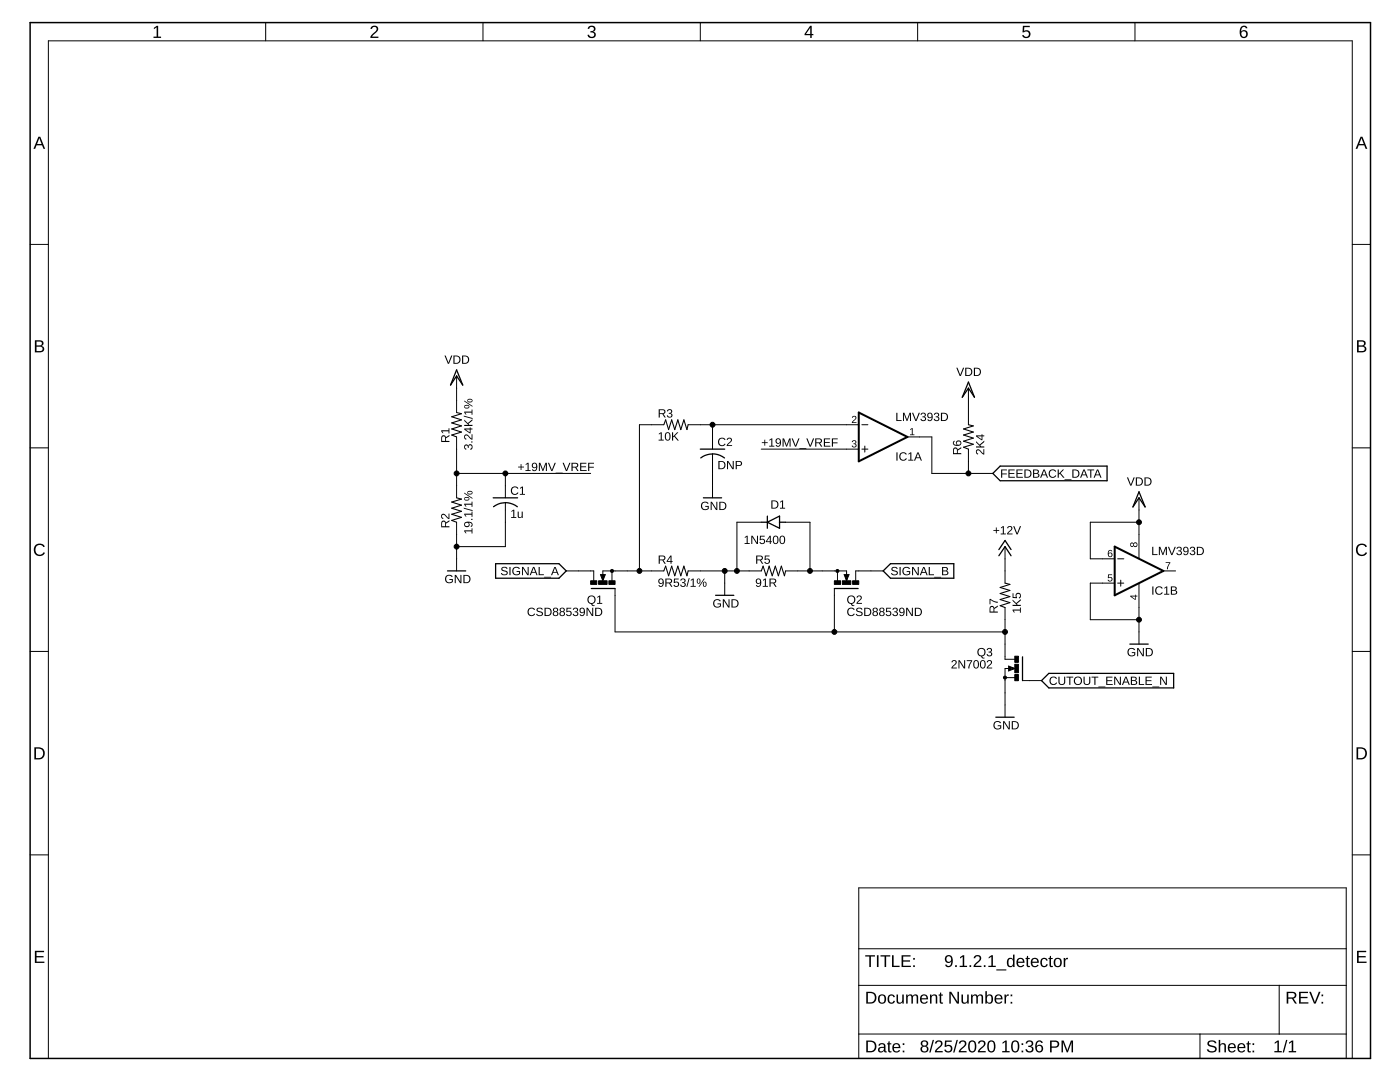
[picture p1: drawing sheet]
<svg xmlns="http://www.w3.org/2000/svg" width="279mm" height="216mm" viewBox="0 0 279 216" stroke-linecap="round" stroke-linejoin="round" font-family="sans-serif">
<g fill="#000">
<path d="M30.7 5.5l.6-.3h.3v2.1h.6v.3h-1.6v-.3h.7v-1.9l-.6 .4zM74.2 5.3a.78 .78 0 0 1 1.2 .1 .78 .78 0 0 1-.4 1.2l-.7 .7h1.2v.3h-1.6a2.07 2.07 0 0 1 1-1.3 .48 .48 0 0 0 .1-.8 .48 .48 0 0 0-.8 .3h-.3zM117.5 5.3a.74 .74 0 0 1 1-.1 .74 .74 0 0 1 .2 .9l-.4 .2a.65 .65 0 0 1 .6 .8 .65 .65 0 0 1-.8 .5l-.7-.3-.2-.3 .4-.1a.49 .49 0 0 0 .6 .5 .49 .49 0 0 0 .2-.8l-.6-.1v-.3a.47 .47 0 0 0 .7-.2 .47 .47 0 0 0-.3-.7 .47 .47 0 0 0-.6 .5l-.3-.1zM204.1 5.2h1.4v.2h-1.1v.8a.83 .83 0 0 1 1.1 .2 .83 .83 0 0 1-.1 1.1 .83 .83 0 0 1-1.1 0l-.3-.5h.3a.54 .54 0 0 0 .8 .2 .54 .54 0 0 0 .1-.8 .54 .54 0 0 0-.8 .1h-.3zM170.2 83.1a.48 .48 0 0 1 .7 .2 .48 .48 0 0 1-.4 .6l-.3 .4h.7v.1h-.9l.5-.7a.29 .29 0 0 0 .2-.5 .29 .29 0 0 0-.5 .2l-.2-.1zM170.1 87.9a.41 .41 0 0 1 .7 0 .41 .41 0 0 1-.2 .7 .38 .38 0 0 1 .3 .4 .38 .38 0 0 1-.4 .3l-.5-.2v-.2h.2a.29 .29 0 0 0 .4 .2 .29 .29 0 0 0 .1-.4l-.4-.1v-.1a.27 .27 0 0 0 .4-.2 .27 .27 0 0 0-.2-.3 .27 .27 0 0 0-.3 .2h-.2zM181.6 85.7l.5-.3v1.3h.4v.1h-.9v-.1h.4v-1.1l-.4 .2zM7.1 108.8a1.21 1.21 0 0 1 1.8 .3l-.3 .1a.87 .87 0 0 0-1.1-.4 .87 .87 0 0 0-.4 1.2 .84 .84 0 0 0 .7 .7 .84 .84 0 0 0 .9-.5l.3 .1a1.24 1.24 0 0 1-1.9 .4 1.24 1.24 0 0 1 0-1.9zM221.1 114.6h.8v.2h-.6v.4a.48 .48 0 0 1 .7 .2 .48 .48 0 0 1-.3 .7 .48 .48 0 0 1-.6-.4l.4 .2a.32 .32 0 0 0 .3-.5 .32 .32 0 0 0-.5 0h-.2zM232.6 112.2h1l-.5 1.4h-.2v-.4l.5-.9h-.8zM270.9 108.8a1.21 1.21 0 0 1 1.9 .3l-.3 .1a.87 .87 0 0 0-1.2-.4 .87 .87 0 0 0-.3 1.2 .84 .84 0 0 0 .7 .7 .84 .84 0 0 0 .9-.5l.2 .1a1.24 1.24 0 0 1-1.8 .4 1.24 1.24 0 0 1-.1-1.9zM7 189.7h1.8v.3h-1.5v.8h1.4v.2h-1.4v.9h1.6v.2h-1.9z"/>
<path d="M270.8 189.7h1.9v.3h-1.5v.8h1.4v.2h-1.4v.9h1.5v.2h-1.9z"/>
<path d="M161.7 5.2h.3v1.6h.3v.2h-.3v.6h-.3v-.6h-1.1v-.2zM161.7 5.5l-.9 1.3h.9z"/>
<path d="M247.8 5.3a.75 .75 0 0 1 1.2 .3l-.3 .1a.51 .51 0 0 0-.7-.3 .51 .51 0 0 0-.3 .6v.3a.79 .79 0 0 1 1.2 0 .79 .79 0 0 1-.1 1.2 .79 .79 0 0 1-1.2-.2 1.84 1.84 0 0 1 .2-2zM247.7 6.8a.52 .52 0 0 0 1 0 .52 .52 0 0 0-1 0z"/>
<path d="M7.7 27.3h.3l1 2.4h-.3l-.3-.7h-1.1l-.3 .7h-.3zM7.8 27.5l-.4 1.2h.9z"/>
<path d="M271.5 27.3h.4l1 2.4h-.4l-.2-.7h-1.1l-.3 .7h-.4zM271.7 27.5l-.4 1.2h.9z"/>
<path d="M7 67.9a1.57 1.57 0 0 1 1.6 .3l.1 .5-.5 .3a.66 .66 0 0 1 .6 .8 .66 .66 0 0 1-.9 .5h-.9zM7.3 68.2v.7h.5a.42 .42 0 0 0 .5-.1 .42 .42 0 0 0 0-.4 1 1 0 0 0-1-.2zM7.3 69.2v.8h1a.42 .42 0 0 0 .1-.6l-.2-.2z"/>
<path d="M88.7 70.9h.2l.6 1.5 .5-1.5h.3l-.7 1.7h-.2zM90.5 70.9h.5a.82 .82 0 0 1 .9 .8 .82 .82 0 0 1-.8 .9h-.6zM90.7 71.1v1.3a.7 .7 0 0 0 1-.6 .7 .7 0 0 0-1-.7zM92.2 70.9h.6a.82 .82 0 0 1 .8 .8 .82 .82 0 0 1-.8 .9h-.6zM92.4 71.1v1.3a.7 .7 0 0 0 1-.6 .7 .7 0 0 0-1-.7z"/>
<path d="M190.8 73.4h.3l.5 1.4 .6-1.4h.2l-.6 1.6h-.3zM192.6 73.4h.6a.82 .82 0 0 1 .8 .8 .82 .82 0 0 1-.8 .8h-.6zM192.9 73.6v1.2a.7 .7 0 0 0 .9-.6 .7 .7 0 0 0-.9-.6zM194.4 73.4h.5a.82 .82 0 0 1 .9 .8 .82 .82 0 0 1-.8 .8h-.6zM194.6 73.6v1.2a.7 .7 0 0 0 1-.6 .7 .7 0 0 0-1-.6z"/>
<path d="M270.8 67.9a1.57 1.57 0 0 1 1.7 .3v.5l-.4 .3a.66 .66 0 0 1 .6 .8 .66 .66 0 0 1-.9 .5h-1zM271.2 68.2v.7h.5a.42 .42 0 0 0 .4-.1 .42 .42 0 0 0 .1-.4 1 1 0 0 0-1-.2zM271.2 69.2v.8h.9a.42 .42 0 0 0 .2-.6l-.2-.2z"/>
<path d="M88.2 87l.5-.1 .3 .3 .7-.4v.2l-.7 .5v.5h.7v.2h-1.7zM88.3 87.2l-.1 .8h.6v-.8zM88 85.9h1.5v-.4h.2v1h-.2v-.4h-1.3l.3 .3h-.2z"/>
<path d="M92.7 88.8l.5-.1 .2 .3a.48 .48 0 0 1 .7-.3 .48 .48 0 0 1 .2 .7l-.4 .4-.1-.3a.33 .33 0 0 0 .3-.4 .33 .33 0 0 0-.5-.1l-.1 .4h-.1a.32 .32 0 0 0-.2-.5 .32 .32 0 0 0-.4 .2 .32 .32 0 0 0 .3 .4l-.1 .2-.4-.3zM94 88.1h.3v.2h-.3zM92.7 86.8a.87 .87 0 0 1 1.2 .6l.2 .1v-.8h.2v1h-.3l-.4-.5a.36 .36 0 0 0-.5-.3 .36 .36 0 0 0-.1 .6l.1 .2-.4-.3zM92.6 85.5h1.2v-.2h.1v.2h.4v.2h-.4v.8h-.1l-1.2-.8zM92.9 85.7l.9 .6v-.6zM92.6 83.7l.8 .7 .9-.8v.3l-.8 .7 .2 .2h.6v.2h-1.7v-.2h.9l-.9-.8zM92.6 82.9l1.7 .5v.2l-1.7-.5zM92.6 82.1h1.5v-.4h.2v1.1h-.2v-.5h-1.3l.3 .4h-.2zM93.4 79.7l.4-.1a.41 .41 0 0 1 .4 .1 .41 .41 0 0 1 .1 .4 .49 .49 0 0 1-.7 .2 .49 .49 0 0 1-.2-.6zM92.6 79.9l1.7 1.1v.2l-1.7-1.1zM92.8 80.9l.4-.1a.41 .41 0 0 1 .4 .1 .41 .41 0 0 1 0 .4 .49 .49 0 0 1-.6 .2 .49 .49 0 0 1-.2-.6zM93.4 79.8a.38 .38 0 0 0 .4 .3 .38 .38 0 0 0 .4-.2l-.4-.2zM92.8 81.1a.38 .38 0 0 0 .4 .3 .38 .38 0 0 0 .3-.3l-.3-.1z"/>
<path d="M102.2 97.3a.82 .82 0 0 1 1.3 .2h-.3a.61 .61 0 0 0-.9 0 .61 .61 0 0 0 .1 .9 .61 .61 0 0 0 .9-.2l.2 .1a.84 .84 0 0 1-1.3 .3 .84 .84 0 0 1 0-1.3zM103.8 97.4l.6-.3v1.5h.4v.1h-1.1v-.1h.5v-1.3l-.4 .3z"/>
<path d="M103.9 92.6h.2v.5h.5v.2h-.5v.5h-.2v-.5h-.5v-.2h.5zM104.9 92.6l.6-.3v1.5h.4v.2h-1v-.2h.4v-1.3l-.4 .3zM106.3 92.5a.6 .6 0 0 1 .7-.1 .6 .6 0 0 1 .2 .7 .6 .6 0 0 1-.2 .8 .6 .6 0 0 1-.8-.2l.2-.1 .1 .2a.46 .46 0 0 0 .4-.1 .46 .46 0 0 0 .1-.5 .53 .53 0 0 1-.8 .1 .53 .53 0 0 1 .1-.8zM106.3 92.9a.37 .37 0 0 0 .7 0 .37 .37 0 0 0-.7 0zM107.5 92.3h.3l.5 1.4 .6-1.4h.2v1.7h-.2l.1-1.5-.6 1.5h-.1l-.6-1.5v1.5h-.2zM109.3 92.3h.3l.5 1.5 .6-1.5h.2l-.6 1.7h-.3zM110.9 94.3h1.4v.2h-1.4zM112.3 92.3h.2l.6 1.5 .5-1.5h.2l-.6 1.7h-.3zM114.1 92.3h.7a.48 .48 0 0 1 .6 .4 .48 .48 0 0 1-.4 .6l.5 .7h-.3l-.4-.7h-.5v.7h-.2zM114.3 92.5v.6h.5a.31 .31 0 0 0 .4-.3 .31 .31 0 0 0-.4-.3zM115.8 92.3h1.2v.2h-1v.6h1v.1h-1v.6h1.1v.2h-1.3zM117.4 92.3h1.1v.2h-.9v.6h.9v.2h-.9v.7h-.2z"/>
<path d="M131.5 86.5l.6-.2v1.4h.4v.2h-1.1v-.2h.5v-1.2l-.4 .2zM132.9 86.3a.62 .62 0 0 1 .7 .1 .62 .62 0 0 1 .2 .7 .62 .62 0 0 1-.5 .8 .62 .62 0 0 1-.6-.8zM133.1 86.4a.93 .93 0 0 0 .2 1.4 .82 .82 0 0 0 0-1.4zM134.1 86.3h.2v.8l.8-.8h.3l-.7 .7 .8 .9h-.3l-.6-.8-.3 .2v.6h-.2z"/>
<path d="M131.5 81.7h.7a.48 .48 0 0 1 .6 .3 .48 .48 0 0 1-.4 .6l.5 .7h-.3l-.4-.7h-.5v.7h-.2zM131.7 81.8v.7h.5a.31 .31 0 0 0 .4-.4 .31 .31 0 0 0-.4-.3zM133.3 81.8a.48 .48 0 0 1 .7-.1 .48 .48 0 0 1 0 .7l-.2 .1a.48 .48 0 0 1 .4 .6 .48 .48 0 0 1-.8 .2l-.3-.4h.2a.33 .33 0 0 0 .4 .3 .33 .33 0 0 0 .2-.6h-.4v-.2a.32 .32 0 0 0 .4-.2 .32 .32 0 0 0-.2-.4 .32 .32 0 0 0-.4 .3h-.2z"/>
<path d="M143.5 87.6a.82 .82 0 0 1 1.3 .1l-.2 .1a.61 .61 0 0 0-.9 0 .61 .61 0 0 0 0 .9 .61 .61 0 0 0 .9-.2l.2 .1a.84 .84 0 0 1-1.3 .2 .84 .84 0 0 1 0-1.2zM145.2 87.5a.52 .52 0 0 1 .8 0 .52 .52 0 0 1-.2 .8l-.5 .5h.8v.2h-1.1l.1-.3 .4-.4a.36 .36 0 0 0 .4-.5 .36 .36 0 0 0-.6-.1l-.3 .1z"/>
<path d="M143.4 92h.5a.82 .82 0 0 1 .9 .8 .82 .82 0 0 1-.8 .8h-.6zM143.6 92.2v1.2a.7 .7 0 0 0 1-.6 .7 .7 0 0 0-1-.6zM145.1 92h.3l.8 1.4v-1.4h.2v1.6h-.2l-.9-1.4v1.4h-.2zM146.8 92h.7a.51 .51 0 0 1 .6 .5 .51 .51 0 0 1-.6 .5h-.5v.6h-.2zM147 92.2v.6h.7a.33 .33 0 0 0 0-.6z"/>
<path d="M152.5 87.7h.2v.5h.5v.2h-.5v.5h-.2v-.5h-.5v-.2h.5zM153.6 87.7l.5-.2v1.4h.4v.2h-1v-.2h.4v-1.2l-.3 .2zM154.9 87.6a.6 .6 0 0 1 .8 0 .6 .6 0 0 1 .2 .7 .6 .6 0 0 1-.3 .8 .6 .6 0 0 1-.8-.3h.2l.1 .1a.46 .46 0 0 0 .5-.1 .46 .46 0 0 0 .1-.5 .53 .53 0 0 1-.8 .1 .53 .53 0 0 1 0-.8zM154.9 88a.37 .37 0 0 0 .7 0 .37 .37 0 0 0-.7 0zM156.2 87.5h.3l.5 1.4 .5-1.4h.3v1.6h-.2v-1.4l-.5 1.4h-.2l-.5-1.4v1.4h-.2zM158 87.5h.2l.6 1.4 .5-1.4h.3l-.7 1.6h-.2zM159.5 89.4h1.4v.2h-1.4zM160.9 87.5h.2l.6 1.4 .6-1.4h.2l-.7 1.6h-.2zM162.7 87.5h.8a.48 .48 0 0 1 .5 .4 .48 .48 0 0 1-.4 .5l.5 .7h-.2l-.5-.7h-.5v.7h-.2zM162.9 87.7v.6h.6a.31 .31 0 0 0 .3-.3 .31 .31 0 0 0-.4-.3zM164.4 87.5h1.3v.2h-1.1v.5h1v.2h-1v.5h1.1v.2h-1.3zM166 87.5h1.2v.2h-1v.6h1v.2h-1v.6h-.2z"/>
<path d="M178.9 82.4h.2v1.4h.8v.2h-1zM180.2 82.4h.3l.5 1.4 .5-1.4h.3v1.6h-.2v-1.4l-.5 1.4h-.2l-.5-1.4v1.4h-.2zM182 82.4h.2l.6 1.4 .6-1.4h.2l-.7 1.6h-.2zM183.9 82.5a.48 .48 0 0 1 .7-.1 .48 .48 0 0 1 0 .7l-.2 .1a.48 .48 0 0 1 .4 .6 .48 .48 0 0 1-.8 .2l-.3-.4h.2a.33 .33 0 0 0 .5 .3 .33 .33 0 0 0 .1-.6h-.4v-.2a.32 .32 0 0 0 .4-.2 .32 .32 0 0 0-.2-.4 .32 .32 0 0 0-.4 .3h-.2zM185.2 82.5a.6 .6 0 0 1 .7-.1 .6 .6 0 0 1 .2 .8 .6 .6 0 0 1-.2 .8 .6 .6 0 0 1-.8-.3h.2l.1 .1a.46 .46 0 0 0 .4-.1 .46 .46 0 0 0 .1-.5 .53 .53 0 0 1-.8 .1 .53 .53 0 0 1 .1-.8zM185.2 82.9a.37 .37 0 0 0 .7 0 .37 .37 0 0 0-.7 0zM186.5 82.5a.48 .48 0 0 1 .8-.1 .48 .48 0 0 1-.1 .7l-.1 .1a.48 .48 0 0 1 .3 .6 .48 .48 0 0 1-.7 .2l-.4-.4h.3a.33 .33 0 0 0 .4 .3 .33 .33 0 0 0 .2-.6h-.5v-.2a.32 .32 0 0 0 .5-.2 .32 .32 0 0 0-.2-.4 .32 .32 0 0 0-.4 .3h-.2zM187.8 82.4h.5a.82 .82 0 0 1 .9 .8 .82 .82 0 0 1-.8 .8h-.6zM188 82.5v1.3a.7 .7 0 0 0 1-.6 .7 .7 0 0 0-1-.7z"/>
<path d="M178.9 90.3h.2v1.6h-.2zM179.7 90.5a.82 .82 0 0 1 1.3 .2h-.2a.61 .61 0 0 0-1 0 .61 .61 0 0 0 .1 .9 .61 .61 0 0 0 .9-.2l.2 .1a.84 .84 0 0 1-1.3 .3 .84 .84 0 0 1 0-1.3zM181.3 90.5l.6-.2v1.4h.4v.2h-1v-.2h.4v-1.2l-.4 .2zM183.1 90.3h.2l.7 1.6h-.2l-.2-.5h-.8l-.2 .5h-.2zM183.2 90.4l-.3 .9h.6z"/>
<path d="M190.3 89.4l.5-.1 .3 .4 .7-.5v.3l-.6 .4v.5h.6v.2h-1.6zM190.4 89.6v.8h.6l-.1-.8zM190.3 88l.2-.1v.2l-.1 .1a.45 .45 0 0 0 .1 .5 .45 .45 0 0 0 .5 .1 .53 .53 0 0 1 .1-.8 .53 .53 0 0 1 .8 .2 .53 .53 0 0 1-.4 .7 .83 .83 0 0 1-.9 0 .83 .83 0 0 1-.4-.7zM190.9 88.4a.35 .35 0 0 0 .7 0 .35 .35 0 0 0-.7 0z"/>
<path d="M194.9 89.8a.87 .87 0 0 1 1.2 .6l.2 .1v-.9h.1v1.1l-.2-.1-.5-.4a.36 .36 0 0 0-.5-.3 .36 .36 0 0 0-.1 .5l.1 .3-.4-.3zM194.8 88l.7 .7 .9-.8v.3l-.8 .7 .2 .2h.6v.2h-1.6v-.2h.8l-.8-.8zM194.8 86.9h1.1v-.3h.2v.3h.3v.2h-.3v.7h-.2l-1.1-.7zM195 87.1l.9 .6v-.6z"/>
<path d="M199.8 93.7h1.2v.2h-1v.6h.9v.2h-.9v.6h-.2zM201.3 93.7h1.2v.2h-1v.5h.9v.2h-.9v.5h1v.2h-1.2zM202.8 93.7h1.3v.2h-1v.5h.9v.2h-.9v.5h1v.2h-1.3zM204.4 93.7h.6a.82 .82 0 0 1 .9 .8 .82 .82 0 0 1-.8 .8h-.7zM204.7 93.9v1.2a.7 .7 0 0 0 .9-.6 .7 .7 0 0 0-.9-.6zM206.2 93.7h.9l.2 .2v.3l-.3 .3a.45 .45 0 0 1 .4 .5 .45 .45 0 0 1-.6 .3h-.6zM206.4 93.9v.5l.7-.2-.1-.3zM206.4 94.6v.5h.6l.2-.1-.2-.4zM208.2 93.7h.3l.7 1.6h-.3l-.2-.5h-.7l-.2 .5h-.2zM208.4 93.8l-.3 .9h.6zM209.5 93.9a.82 .82 0 0 1 1.3 .2h-.2a.61 .61 0 0 0-.9 0 .61 .61 0 0 0 0 .9 .61 .61 0 0 0 .9-.2l.2 .1a.84 .84 0 0 1-1.3 .3 .84 .84 0 0 1 0-1.3zM211.1 93.7h.2v.8l.8-.8h.3l-.7 .7 .8 .9h-.3l-.7-.8-.2 .2v.6h-.2zM212.4 95.6h1.4v.2h-1.4zM214 93.7h.6a.82 .82 0 0 1 .8 .8 .82 .82 0 0 1-.8 .8h-.6zM214.2 93.9v1.2a.7 .7 0 0 0 1-.6 .7 .7 0 0 0-1-.6zM216.2 93.7h.3l.6 1.6h-.2l-.2-.5h-.7l-.2 .5h-.3zM216.3 93.8l-.3 .9h.7zM217 93.7h1.4v.2h-.6v1.4h-.2v-1.4h-.6zM218.9 93.7h.3l.6 1.6h-.2l-.2-.5h-.7l-.2 .5h-.3zM219 93.8l-.3 .9h.7z"/>
<path d="M224.9 95.3h.2l.6 1.4 .5-1.4h.3l-.7 1.6h-.2zM226.7 95.3h.5a.82 .82 0 0 1 .9 .7 .82 .82 0 0 1-.8 .9h-.6zM226.9 95.4v1.3a.7 .7 0 0 0 1-.6 .7 .7 0 0 0-1-.7zM228.4 95.3h.5a.82 .82 0 0 1 .9 .7 .82 .82 0 0 1-.8 .9h-.6zM228.6 95.4v1.3a.7 .7 0 0 0 1-.6 .7 .7 0 0 0-1-.7z"/>
<path d="M89 114.9a.86 .86 0 0 1 1.3 .2h-.2a.65 .65 0 0 0-.9 0 .65 .65 0 0 0 0 .9 .65 .65 0 0 0 .9 .1l.1-.4h-.5v-.2h.7v.6a.9 .9 0 0 1-1.3 .1 .9 .9 0 0 1-.1-1.3zM90.8 114.7h.2l.9 1.4v-1.4h.2v1.7h-.3l-.9-1.4 .1 1.4h-.2zM92.5 114.7h.5a.82 .82 0 0 1 .9 .8 .82 .82 0 0 1-.8 .9h-.6zM92.7 114.9v1.3a.7 .7 0 0 0 1-.7 .7 .7 0 0 0-1-.6z"/>
<path d="M88.2 104l.5-.1 .3 .4 .7-.5v.3l-.7 .4v.5h.7v.2h-1.7zM88.3 104.2l-.1 .8h.6v-.8zM88.1 102.6a.87 .87 0 0 1 1.2 .6l.2 .1v-.8h.2v1.1l-.3-.1-.4-.4a.36 .36 0 0 0-.5-.4 .36 .36 0 0 0-.1 .6l.1 .3-.4-.4z"/>
<path d="M92.6 105.8h1.5v-.4h.2v1.1h-.2v-.5h-1.3l.3 .4h-.2zM92.7 104.3a.98 .98 0 0 1 1.6 .4l-.1 .3-.2 .2-.1-.2 .2-.1a.46 .46 0 0 0-.1-.5 .46 .46 0 0 0-.5-.1 .53 .53 0 0 1 0 .7 .53 .53 0 0 1-.7 .1 .53 .53 0 0 1-.1-.8zM92.8 104.7a.4 .4 0 0 0 .8 0 .4 .4 0 0 0-.8 0zM94 103.5h.3v.3h-.3zM92.6 102.5h1.5v-.4h.2v1h-.2v-.4h-1.3l.3 .4h-.2zM92.6 101.3l1.7 .5v.2l-1.7-.5zM92.6 100.5h1.5v-.4h.2v1h-.2v-.4h-1.3l.3 .4h-.2zM93.4 98l.4-.1a.41 .41 0 0 1 .4 .2 .41 .41 0 0 1 .1 .4 .49 .49 0 0 1-.7 .2 .49 .49 0 0 1-.2-.7zM92.6 98.3l1.7 1.1v.1l-1.7-1zM92.8 99.2h.4a.41 .41 0 0 1 .4 .1 .41 .41 0 0 1 0 .4 .49 .49 0 0 1-.6 .2 .49 .49 0 0 1-.2-.7zM93.4 98.2a.38 .38 0 0 0 .4 .3 .38 .38 0 0 0 .4-.3l-.4-.1zM92.8 99.4a.38 .38 0 0 0 .4 .3 .38 .38 0 0 0 .3-.3l-.3-.1z"/>
<path d="M100.2 113.2a.76 .76 0 0 1 1.1 .3h-.2a.38 .38 0 0 0-.5-.3 .38 .38 0 0 0-.3 .5l.4 .1a.5 .5 0 0 1 .6 .5 .5 .5 0 0 1-.6 .5l-.6-.2-.1-.2 .2-.1a.44 .44 0 0 0 .5 .4 .44 .44 0 0 0 .3-.5l-.4-.2a.47 .47 0 0 1-.5-.2 .47 .47 0 0 1 .1-.6zM101.7 113.1h.2v1.7h-.2zM102.4 113.3a.86 .86 0 0 1 1.4 .2l-.3 .1a.65 .65 0 0 0-.9-.1 .65 .65 0 0 0 0 .9 .65 .65 0 0 0 .9 .1l.1-.4h-.5v-.2h.7v.6a.9 .9 0 0 1-1.3 .1 .9 .9 0 0 1-.1-1.3zM104.2 113.1h.2l.9 1.4v-1.4h.2v1.7h-.3l-.8-1.4v1.4h-.2zM106.4 113.1h.2l.7 1.7h-.2l-.2-.5h-.8l-.2 .5h-.2zM106.5 113.3l-.3 .8h.6zM107.5 113.1h.2v1.5h.8v.2h-1zM108.6 115.1h1.4v.1h-1.4zM110.6 113.1h.3l.6 1.7h-.2l-.2-.5h-.7l-.2 .5h-.2zM110.8 113.3l-.4 .8h.7z"/>
<path d="M102.1 102l.5-.3v1.5h.4v.2h-1v-.2h.4v-1.3l-.3 .3zM103.3 102.1h.2v.8a.31 .31 0 0 0 .4 .3 .31 .31 0 0 0 .2-.4v-.7h.2v1.3h-.2v-.3a.43 .43 0 0 1-.5 .3 .43 .43 0 0 1-.3-.5z"/>
<path d="M117.4 119a.85 .85 0 0 1 1.4 .3 .85 .85 0 0 1-.6 1.2l.1 .2 .4 .1v.1l-.5-.1a.53 .53 0 0 0-.6-.4 .96 .96 0 0 1-.2-1.4zM117.6 119.2a.67 .67 0 0 0 .1 1 .67 .67 0 0 0 1-.4 .67 .67 0 0 0-.7-.8zM119.2 119.1l.6-.3v1.5h.4v.2h-1v-.2h.4v-1.3l-.4 .3z"/>
<path d="M131.5 115.6a.6 .6 0 0 1 .8-.1 .6 .6 0 0 1 .2 .7 .6 .6 0 0 1-.3 .8 .6 .6 0 0 1-.8-.2l.2-.1 .1 .2a.46 .46 0 0 0 .5-.1 .46 .46 0 0 0 .1-.5 .53 .53 0 0 1-.8 .1 .53 .53 0 0 1 0-.8zM131.5 116a.37 .37 0 0 0 .7 0 .37 .37 0 0 0-.7 0zM132.8 115.4h.8a.48 .48 0 0 1 .5 .4 .48 .48 0 0 1-.4 .6l.5 .7h-.3l-.4-.7h-.5v.7h-.2zM133 115.6v.6h.5a.31 .31 0 0 0 .4-.3 .31 .31 0 0 0-.4-.3zM134.5 115.4h.9v.2h-.7v.5a.56 .56 0 0 1 .8 .3 .56 .56 0 0 1-.4 .8 .56 .56 0 0 1-.7-.5h.2a.37 .37 0 0 0 .6 .2 .37 .37 0 0 0 0-.6 .37 .37 0 0 0-.5 0h-.2zM135.9 115.5a.48 .48 0 0 1 .7 0 .48 .48 0 0 1 0 .7h-.1a.48 .48 0 0 1 .3 .7 .48 .48 0 0 1-.7 .2l-.4-.4 .3-.1a.33 .33 0 0 0 .4 .3 .33 .33 0 0 0 .1-.5l-.4-.1v-.1a.32 .32 0 0 0 .5-.2 .32 .32 0 0 0-.2-.4 .32 .32 0 0 0-.4 .3l-.2-.1zM137.5 115.4h.1l-.4 1.7h-.2zM137.9 115.7l.6-.3v1.5h.4v.2h-1.1v-.2h.4v-1.3l-.3 .3zM140.4 116.2l.1-.1a.49 .49 0 0 1 .5 .5 .49 .49 0 0 1-.5 .5l-.2-.3zM140.5 115.4h.2l-1.1 1.7h-.2zM139.1 115.6l.2-.1a.49 .49 0 0 1 .5 .5 .49 .49 0 0 1-.5 .4l-.2-.2zM140.5 116.2a.42 .42 0 0 0-.1 .4 .42 .42 0 0 0 .3 .4 .42 .42 0 0 0 .2-.5 .42 .42 0 0 0-.4-.3zM139.3 115.6a.42 .42 0 0 0-.1 .4 .42 .42 0 0 0 .3 .3 .42 .42 0 0 0 .2-.4 .42 .42 0 0 0-.4-.3z"/>
<path d="M131.5 110.8h.7a.48 .48 0 0 1 .6 .4 .48 .48 0 0 1-.4 .6l.5 .7h-.3l-.4-.7h-.5v.7h-.2zM131.7 111v.6h.5a.31 .31 0 0 0 .4-.3 .31 .31 0 0 0-.4-.3zM133.8 110.8h.2v1.2h.2v.1h-.2v.4h-.2v-.4h-.8zM133.8 111.1l-.6 .9h.6z"/>
<path d="M140.1 100.3a.86 .86 0 0 1 1.3 .2l-.2 .1a.65 .65 0 0 0-.9-.1 .65 .65 0 0 0-.1 .9 .65 .65 0 0 0 .9 .1l.1-.4h-.4v-.2h.7v.6a.9 .9 0 0 1-1.3 .1 .9 .9 0 0 1-.1-1.3zM141.8 100.1h.3l.9 1.4v-1.4h.2v1.7h-.3l-.9-1.4v1.4h-.2zM143.6 100.1h.5a.82 .82 0 0 1 .9 .8 .82 .82 0 0 1-.8 .9h-.6zM143.8 100.3v1.3a.7 .7 0 0 0 .9-.7 .7 .7 0 0 0-.9-.6z"/>
<path d="M148.6 107.2l.6-.3v1.5h.4v.1h-1v-.1h.4v-1.3l-.4 .3zM149.9 106.9h.3l.9 1.4v-1.4h.2v1.6h-.3l-.9-1.4v1.4h-.2zM151.7 106.9h.9v.2h-.7l-.1 .5a.56 .56 0 0 1 .8 .3 .56 .56 0 0 1-.3 .7 .56 .56 0 0 1-.7-.4h.2a.37 .37 0 0 0 .5 .1 .37 .37 0 0 0 .1-.5 .37 .37 0 0 0-.6 0h-.2zM153.6 106.9h.2v1.1h.3v.2h-.3v.3h-.2v-.3h-.7zM153.6 107.1l-.6 .9h.6zM154.5 107a.62 .62 0 0 1 .7 0 .62 .62 0 0 1 .2 .7 .62 .62 0 0 1-.6 .9 .62 .62 0 0 1-.6-.9zM154.6 107.1a.93 .93 0 0 0 .2 1.3 .82 .82 0 0 0 0-1.4zM155.8 107a.62 .62 0 0 1 .7 0 .62 .62 0 0 1 .2 .7 .62 .62 0 0 1-.6 .9 .62 .62 0 0 1-.5-.9zM156 107.1a.93 .93 0 0 0 .1 1.3 .82 .82 0 0 0 0-1.4z"/>
<path d="M151 115.6a.6 .6 0 0 1 .7-.1 .6 .6 0 0 1 .2 .7 .6 .6 0 0 1-.2 .8 .6 .6 0 0 1-.8-.2l.2-.1 .1 .2a.46 .46 0 0 0 .4-.1 .46 .46 0 0 0 .1-.5 .53 .53 0 0 1-.8 .1 .53 .53 0 0 1 .1-.8zM151 116a.37 .37 0 0 0 .7 0 .37 .37 0 0 0-.7 0zM152.3 115.7l.6-.3v1.5h.4v.2h-1.1v-.2h.4v-1.3l-.3 .3zM153.6 115.4h.7a.48 .48 0 0 1 .6 .4 .48 .48 0 0 1-.4 .6l.5 .7h-.3l-.4-.7h-.5v.7h-.2zM153.8 115.6v.6h.5a.31 .31 0 0 0 .4-.3 .31 .31 0 0 0-.4-.3z"/>
<path d="M150.9 110.8h.8a.48 .48 0 0 1 .6 .4 .48 .48 0 0 1-.4 .6l.4 .7h-.2l-.5-.7h-.5v.7h-.2zM151.1 111v.6h.6a.31 .31 0 0 0 .3-.3 .31 .31 0 0 0-.3-.3zM152.6 110.8h1v.2h-.8v.5a.56 .56 0 0 1 .8 .3 .56 .56 0 0 1-.3 .8 .56 .56 0 0 1-.8-.5h.2a.37 .37 0 0 0 .6 .2 .37 .37 0 0 0 0-.6 .37 .37 0 0 0-.5 0h-.2z"/>
<path d="M153.9 99.8h.6a.82 .82 0 0 1 .9 .8 .82 .82 0 0 1-.8 .9h-.7zM154.2 100v1.3a.7 .7 0 0 0 .9-.6 .7 .7 0 0 0-.9-.7zM155.7 100.1l.6-.3v1.5h.4v.2h-1v-.2h.4v-1.3l-.4 .3z"/>
<path d="M169.3 119a.85 .85 0 0 1 1.3 .3 .85 .85 0 0 1-.6 1.2l.2 .2 .3 .1v.1l-.5-.1a.53 .53 0 0 0-.6-.4 .96 .96 0 0 1-.1-1.4zM169.4 119.2a.67 .67 0 0 0 .1 1 .67 .67 0 0 0 1-.4 .67 .67 0 0 0-.6-.8zM171.1 118.9a.52 .52 0 0 1 .8 .1 .52 .52 0 0 1-.2 .8l-.5 .5h.8v.2h-1.1l.1-.3 .4-.4a.36 .36 0 0 0 .4-.5 .36 .36 0 0 0-.6-.2l-.3 .1z"/>
<path d="M178.1 113.2a.76 .76 0 0 1 1.1 .3h-.3a.38 .38 0 0 0-.4-.3 .38 .38 0 0 0-.3 .5l.4 .1a.5 .5 0 0 1 .6 .6 .5 .5 0 0 1-.7 .4l-.6-.2-.1-.2 .2-.1a.44 .44 0 0 0 .6 .4 .44 .44 0 0 0 .3-.5l-.4-.2a.47 .47 0 0 1-.5-.2 .47 .47 0 0 1 .1-.6zM179.5 113.1h.2v1.7h-.2zM180.3 113.3a.86 .86 0 0 1 1.3 .2l-.2 .1a.65 .65 0 0 0-.9-.1 .65 .65 0 0 0-.1 .9 .65 .65 0 0 0 .9 .1l.1-.4h-.4v-.1h.6v.5a.9 .9 0 0 1-1.2 .1 .9 .9 0 0 1-.1-1.3zM182 113.1h.3l.9 1.4v-1.4h.2v1.7h-.3l-.9-1.4v1.4h-.2zM184.2 113.1h.3l.6 1.7h-.2l-.2-.5h-.7l-.2 .5h-.2zM184.4 113.3l-.4 .8h.7zM185.3 113.1h.3v1.5h.8v.2h-1.1zM186.4 115.1h1.4v.2h-1.4zM188 113.1l.9 .1 .2 .1 .1 .4-.3 .2a.45 .45 0 0 1 .4 .6 .45 .45 0 0 1-.6 .3h-.7zM188.2 113.3v.5l.7-.1v-.3zM188.2 114v.6h.6l.2-.2-.1-.4z"/>
<path d="M198.7 105.3h.2v.5h.5v.1h-.5v.5h-.2v-.5h-.4v-.1h.4zM199.8 105.3l.5-.3v1.5h.4v.1h-1v-.1h.4v-1.3l-.3 .3zM201.2 105.1a.52 .52 0 0 1 .8 0 .52 .52 0 0 1-.3 .8l-.5 .6h.9v.1h-1.1v-.2l.5-.5a.36 .36 0 0 0 .3-.5 .36 .36 0 0 0-.6-.1l-.2 .1zM202.2 105h.2l.6 1.4 .5-1.4h.3l-.7 1.6h-.2z"/>
<path d="M221.3 109.8h.5l.2 .2-.6-.1-.1 .5a.47 .47 0 0 1 .7 .1 .47 .47 0 0 1-.2 .7 .47 .47 0 0 1-.7-.3v-.6zM221.2 110.7a.3 .3 0 0 0 .6 0 .3 .3 0 0 0-.6 0z"/>
<path d="M225.6 108.4l.4-.1 .2 .2a.43 .43 0 0 1 .6-.2 .43 .43 0 0 1 .2 .6 .38 .38 0 0 1-.4 .3 .38 .38 0 0 1-.4-.3 .41 .41 0 0 1-.6 .1 .41 .41 0 0 1 0-.6zM225.7 108.7a.26 .26 0 0 0 .5 0 .26 .26 0 0 0-.5 0zM226.3 108.7a.3 .3 0 0 0 .6 0 .3 .3 0 0 0-.6 0z"/>
<path d="M225.6 118.9h.9v-.2h.2v.2h.3v.1h-.3v.7h-.2l-.9-.7zM225.8 119l.7 .5v-.5z"/>
<path d="M229.9 109.1h.3v1.5h.8v.2h-1.1zM231.3 109.1h.3l.5 1.4 .5-1.4h.3v1.7h-.2v-1.5l-.5 1.5h-.2l-.5-1.5v1.5h-.2zM233.1 109.1h.2l.6 1.5 .5-1.5h.3l-.7 1.7h-.2zM235 109.2a.48 .48 0 0 1 .7 0 .48 .48 0 0 1 0 .7h-.2a.48 .48 0 0 1 .4 .7 .48 .48 0 0 1-.8 .2l-.3-.5h.2a.33 .33 0 0 0 .4 .3 .33 .33 0 0 0 .2-.5l-.4-.1v-.2a.32 .32 0 0 0 .4-.1 .32 .32 0 0 0-.2-.5 .32 .32 0 0 0-.4 .3h-.2zM236.3 109.2a.6 .6 0 0 1 .7 0 .6 .6 0 0 1 .2 .7 .6 .6 0 0 1-.3 .8 .6 .6 0 0 1-.8-.3h.2l.1 .2a.46 .46 0 0 0 .5-.2 .46 .46 0 0 0 .1-.4 .53 .53 0 0 1-.8 0 .53 .53 0 0 1 .1-.8zM236.3 109.7a.37 .37 0 0 0 .7 0 .37 .37 0 0 0-.7 0zM237.6 109.2a.48 .48 0 0 1 .7 0 .48 .48 0 0 1 0 .7h-.1a.48 .48 0 0 1 .3 .7 .48 .48 0 0 1-.7 .2l-.4-.5h.2a.33 .33 0 0 0 .5 .3 .33 .33 0 0 0 .1-.5l-.4-.1v-.2a.32 .32 0 0 0 .5-.1 .32 .32 0 0 0-.3-.5 .32 .32 0 0 0-.3 .3h-.3zM238.9 109.1h.5a.82 .82 0 0 1 .9 .8 .82 .82 0 0 1-.8 .9h-.6zM239.1 109.3v1.3a.7 .7 0 0 0 .9-.7 .7 .7 0 0 0-.9-.6z"/>
<path d="M230 117h.2v1.7h-.2zM230.7 117.2a.82 .82 0 0 1 1.3 .2l-.2 .1a.61 .61 0 0 0-.9-.1 .61 .61 0 0 0 .1 .9 .61 .61 0 0 0 .9-.1l.2 .1a.84 .84 0 0 1-1.3 .2 .84 .84 0 0 1-.1-1.3zM232.4 117.3l.6-.3v1.5h.4v.2h-1.1v-.2h.4v-1.3l-.3 .3zM233.7 117l.9 .1 .2 .1v.4l-.3 .2a.45 .45 0 0 1 .4 .5 .45 .45 0 0 1-.6 .4h-.6zM233.9 117.2v.5l.7-.1-.1-.3zM233.9 117.9v.6h.6l.2-.2-.2-.4z"/>
<path d="M105.5 121.5a.82 .82 0 0 1 1.3 .2h-.2a.61 .61 0 0 0-.9 0 .61 .61 0 0 0 0 .9 .61 .61 0 0 0 .9-.2l.2 .1a.84 .84 0 0 1-1.3 .3 .84 .84 0 0 1 0-1.3zM107.2 121.4a.76 .76 0 0 1 1.1 .2l-.2 .1a.38 .38 0 0 0-.5-.3 .38 .38 0 0 0-.2 .4l.3 .2a.5 .5 0 0 1 .7 .5 .5 .5 0 0 1-.7 .4l-.6-.1-.1-.3h.2a.44 .44 0 0 0 .5 .3 .44 .44 0 0 0 .4-.5l-.5-.1a.47 .47 0 0 1-.5-.3 .47 .47 0 0 1 .1-.5zM108.7 121.3h.5a.82 .82 0 0 1 .9 .8 .82 .82 0 0 1-.8 .8h-.6zM108.9 121.5v1.2a.7 .7 0 0 0 1-.6 .7 .7 0 0 0-1-.6zM110.5 121.4a.49 .49 0 0 1 .7-.1 .49 .49 0 0 1 0 .7l-.1 .1a.47 .47 0 0 1 .1 .7 .47 .47 0 0 1-.7 0 .47 .47 0 0 1 .1-.7l-.2-.3zM110.6 121.7a.3 .3 0 0 0 .6 0 .3 .3 0 0 0-.6 0zM110.5 122.5a.35 .35 0 0 0 .7 0 .35 .35 0 0 0-.7 0zM111.8 121.4a.49 .49 0 0 1 .7-.1 .49 .49 0 0 1 .1 .7l-.2 .1a.47 .47 0 0 1 .2 .7 .47 .47 0 0 1-.8 0 .47 .47 0 0 1 .2-.7l-.3-.3zM111.9 121.7a.3 .3 0 0 0 .6 0 .3 .3 0 0 0-.6 0zM111.9 122.5a.34 .34 0 0 0 .6 0 .34 .34 0 0 0-.6 0zM113.1 121.3h.9v.2h-.7l-.1 .5a.56 .56 0 0 1 .8 .2 .56 .56 0 0 1-.3 .8 .56 .56 0 0 1-.7-.4l.2-.1a.37 .37 0 0 0 .5 .2 .37 .37 0 0 0 .1-.6 .37 .37 0 0 0-.6 .1h-.2zM114.5 121.4a.48 .48 0 0 1 .7-.1 .48 .48 0 0 1 0 .7l-.2 .1a.48 .48 0 0 1 .4 .7 .48 .48 0 0 1-.8 .1l-.3-.4h.2a.33 .33 0 0 0 .5 .3 .33 .33 0 0 0 .1-.6h-.4v-.2a.32 .32 0 0 0 .4-.2 .32 .32 0 0 0-.2-.4 .32 .32 0 0 0-.4 .3h-.2zM115.8 121.4a.6 .6 0 0 1 .7 0 .6 .6 0 0 1 .2 .7 .6 .6 0 0 1-.2 .8 .6 .6 0 0 1-.8-.3h.2l.1 .1a.46 .46 0 0 0 .4-.1 .46 .46 0 0 0 .1-.5 .53 .53 0 0 1-.8 .1 .53 .53 0 0 1 .1-.8zM115.8 121.8a.37 .37 0 0 0 .7 0 .37 .37 0 0 0-.7 0zM117.1 121.3h.2l.9 1.4v-1.4h.2v1.6h-.3l-.9-1.4 .1 1.4h-.2zM118.8 121.3h.5a.82 .82 0 0 1 .9 .8 .82 .82 0 0 1-.8 .8h-.6zM119 121.5v1.2a.7 .7 0 0 0 1-.6 .7 .7 0 0 0-1-.6z"/>
<path d="M142.5 119.8a.86 .86 0 0 1 1.3 .1l-.2 .1a.65 .65 0 0 0-.9 0 .65 .65 0 0 0 0 .9 .65 .65 0 0 0 .9 .1l.1-.4h-.5v-.2h.7v.6a.9 .9 0 0 1-1.3 .1 .9 .9 0 0 1-.1-1.3zM144.3 119.6h.2l.9 1.4v-1.4h.2v1.6h-.3l-.9-1.4 .1 1.4h-.2zM146 119.6h.5a.82 .82 0 0 1 .9 .8 .82 .82 0 0 1-.8 .8h-.6zM146.2 119.8v1.2a.7 .7 0 0 0 1-.6 .7 .7 0 0 0-1-.6z"/>
<path d="M169.3 121.5a.82 .82 0 0 1 1.3 .2h-.2a.61 .61 0 0 0-.9 0 .61 .61 0 0 0 0 .9 .61 .61 0 0 0 .9-.2l.2 .1a.84 .84 0 0 1-1.3 .3 .84 .84 0 0 1 0-1.3zM171 121.4a.76 .76 0 0 1 1.1 .2l-.2 .1a.38 .38 0 0 0-.5-.3 .38 .38 0 0 0-.2 .4l.3 .2a.5 .5 0 0 1 .6 .5 .5 .5 0 0 1-.6 .4l-.6-.1-.1-.3h.2a.44 .44 0 0 0 .5 .3 .44 .44 0 0 0 .4-.5l-.5-.1a.47 .47 0 0 1-.5-.3 .47 .47 0 0 1 .1-.5zM172.5 121.3h.5a.82 .82 0 0 1 .9 .8 .82 .82 0 0 1-.8 .8h-.6zM172.7 121.5v1.2a.7 .7 0 0 0 1-.6 .7 .7 0 0 0-1-.6zM174.3 121.4a.49 .49 0 0 1 .7-.1 .49 .49 0 0 1 0 .7l-.1 .1a.47 .47 0 0 1 .1 .7 .47 .47 0 0 1-.7 0 .47 .47 0 0 1 .1-.7l-.2-.3zM174.4 121.7a.3 .3 0 0 0 .6 0 .3 .3 0 0 0-.6 0zM174.3 122.5a.35 .35 0 0 0 .7 0 .35 .35 0 0 0-.7 0zM175.6 121.4a.49 .49 0 0 1 .7-.1 .49 .49 0 0 1 0 .7l-.1 .1a.47 .47 0 0 1 .2 .7 .47 .47 0 0 1-.8 0 .47 .47 0 0 1 .2-.7l-.3-.3zM175.7 121.7a.3 .3 0 0 0 .6 0 .3 .3 0 0 0-.6 0zM175.7 122.5a.34 .34 0 0 0 .6 0 .34 .34 0 0 0-.6 0zM176.9 121.3h.9v.2h-.7l-.1 .5a.56 .56 0 0 1 .8 .2 .56 .56 0 0 1-.3 .8 .56 .56 0 0 1-.7-.4l.2-.1a.37 .37 0 0 0 .5 .2 .37 .37 0 0 0 .1-.6 .37 .37 0 0 0-.6 .1h-.2zM178.3 121.4a.48 .48 0 0 1 .7-.1 .48 .48 0 0 1 0 .7l-.2 .1a.48 .48 0 0 1 .4 .7 .48 .48 0 0 1-.8 .1l-.3-.4h.2a.33 .33 0 0 0 .5 .3 .33 .33 0 0 0 .1-.6h-.4v-.2a.32 .32 0 0 0 .4-.2 .32 .32 0 0 0-.2-.4 .32 .32 0 0 0-.4 .3h-.2zM179.6 121.4a.6 .6 0 0 1 .7 0 .6 .6 0 0 1 .2 .7 .6 .6 0 0 1-.2 .8 .6 .6 0 0 1-.8-.3h.2l.1 .1a.46 .46 0 0 0 .4-.1 .46 .46 0 0 0 .1-.5 .53 .53 0 0 1-.8 .1 .53 .53 0 0 1 .1-.8zM179.6 121.8a.37 .37 0 0 0 .7 0 .37 .37 0 0 0-.7 0zM180.8 121.3h.3l.9 1.4v-1.4h.2v1.6h-.3l-.9-1.4v1.4h-.2zM182.6 121.3h.5a.82 .82 0 0 1 .9 .8 .82 .82 0 0 1-.8 .8h-.6zM182.8 121.5v1.2a.7 .7 0 0 0 1-.6 .7 .7 0 0 0-1-.6z"/>
<path d="M190.1 131.8a.52 .52 0 0 1 .8 .1 .52 .52 0 0 1-.3 .8l-.5 .5h.9v.2h-1.1v-.3l.5-.5a.36 .36 0 0 0 .3-.4 .36 .36 0 0 0-.6-.2l-.2 .1zM191.3 131.7h.2l.9 1.4v-1.4h.2v1.7h-.3l-.8-1.4v1.4h-.2zM192.9 131.7h1.1l-.5 1.1v.6h-.3l.1-.5 .5-1h-.9zM194.5 131.8a.62 .62 0 0 1 .7 .1 .62 .62 0 0 1 .2 .7 .62 .62 0 0 1-.6 .8 .62 .62 0 0 1-.6-.8zM194.6 131.9a.93 .93 0 0 0 .2 1.3 .82 .82 0 0 0 0-1.3zM195.8 131.8a.62 .62 0 0 1 .7 .1 .62 .62 0 0 1 .2 .7 .62 .62 0 0 1-.6 .8 .62 .62 0 0 1-.5-.8zM196 131.9a.93 .93 0 0 0 .1 1.3 .82 .82 0 0 0 0-1.3zM197.1 131.8a.52 .52 0 0 1 .8 .1 .52 .52 0 0 1-.2 .8l-.5 .5h.8v.2h-1.1l.1-.3 .4-.5a.36 .36 0 0 0 .4-.4 .36 .36 0 0 0-.6-.2l-.3 .1z"/>
<path d="M195.3 129.5a.85 .85 0 0 1 1.3 .2 .85 .85 0 0 1-.6 1.3l.1 .2h.4v.2l-.5-.1a.53 .53 0 0 0-.6-.4 .96 .96 0 0 1-.1-1.4zM195.4 129.6a.67 .67 0 0 0 .1 1.1 .67 .67 0 0 0 1-.4 .67 .67 0 0 0-.6-.8zM197.1 129.4a.48 .48 0 0 1 .7-.1 .48 .48 0 0 1 0 .8h-.2a.48 .48 0 0 1 .4 .7 .48 .48 0 0 1-.8 .1l-.3-.4h.2a.33 .33 0 0 0 .5 .3 .33 .33 0 0 0 .1-.5l-.4-.1v-.2a.32 .32 0 0 0 .4-.1 .32 .32 0 0 0-.2-.5 .32 .32 0 0 0-.4 .3h-.2z"/>
<path d="M197.6 121l.5-.1 .3 .4 .7-.5v.3l-.7 .4v.5h.7v.2h-1.6zM197.7 121.2v.8h.6l-.1-.8zM197.5 119.5l1 .5 .6 .1v.2l-.6-.1-.8-.5v.9h-.2z"/>
<path d="M202.1 121.6h1.4v-.4h.2v1.1h-.2v-.5h-1.2l.2 .4h-.1zM202.1 119.6l.7 .7 .9-.8v.3l-.8 .7 .2 .2h.6v.2h-1.6v-.2h.8l-.8-.8zM202.1 118.4h.2v.7l.5 .1a.56 .56 0 0 1 .2-.8 .56 .56 0 0 1 .8 .3 .56 .56 0 0 1-.4 .7l-.1-.2a.37 .37 0 0 0 .2-.5 .37 .37 0 0 0-.6-.1 .37 .37 0 0 0 .1 .6v.2l-.9-.1z"/>
<path d="M209.7 135.2a.82 .82 0 0 1 1.2 .2l-.2 .1a.61 .61 0 0 0-.9-.1 .61 .61 0 0 0 .1 .9 .61 .61 0 0 0 .9-.1l.2 .1a.84 .84 0 0 1-1.3 .2 .84 .84 0 0 1 0-1.3zM211.2 135h.3v1.1a.46 .46 0 0 0 .4 .4 .46 .46 0 0 0 .5-.5v-1h.2v1a.68 .68 0 0 1-.7 .7 .68 .68 0 0 1-.7-.6zM212.8 135h1.4v.2h-.6v1.5h-.2v-1.5h-.6zM214.2 135.8a.85 .85 0 0 1 1.7 0 .85 .85 0 0 1-1.7 0zM214.7 135.4a.67 .67 0 0 0 .1 1 .67 .67 0 0 0 1-.4 .67 .67 0 0 0-.7-.8zM216.2 135h.3v1.1a.46 .46 0 0 0 .4 .4 .46 .46 0 0 0 .5-.5v-1h.2v1a.68 .68 0 0 1-.7 .7 .68 .68 0 0 1-.7-.6zM217.8 135h1.4v.2h-.6v1.5h-.2v-1.5h-.6zM219.2 137h1.4v.1h-1.4zM220.8 135h1.2v.2h-1v.5h.9v.2h-.9v.6h1.1v.2h-1.3zM222.4 135h.2l.9 1.4v-1.4h.2v1.7h-.3l-.8-1.4v1.4h-.2zM224.6 135h.2l.7 1.7h-.2l-.2-.5h-.8l-.2 .5h-.2zM224.7 135.2l-.3 .8h.6zM225.7 135l.9 .1 .2 .1v.4l-.3 .2a.45 .45 0 0 1 .4 .5 .45 .45 0 0 1-.5 .4h-.7zM225.9 135.2v.5l.7-.1-.1-.3zM225.9 135.9v.6h.6l.2-.2-.1-.4zM227.3 135h.2v1.5h.8v.2h-1zM228.6 135h1.3v.2h-1.1v.5h1v.2h-1v.6h1.1v.2h-1.3zM230 137h1.4v.1h-1.4zM231.5 135h.3l.9 1.4v-1.4h.2v1.7h-.3l-.9-1.4v1.4h-.2z"/>
<path d="M225.2 129.5a.86 .86 0 0 1 1.3 .2h-.2a.65 .65 0 0 0-.9 0 .65 .65 0 0 0 0 .9 .65 .65 0 0 0 .9 .1l.1-.4h-.5v-.2h.7v.6a.9 .9 0 0 1-1.3 .1 .9 .9 0 0 1-.1-1.3zM226.9 129.3h.3l.9 1.4v-1.4h.2v1.7h-.3l-.9-1.4v1.4h-.2zM228.7 129.3h.5a.82 .82 0 0 1 .9 .8 .82 .82 0 0 1-.8 .9h-.6zM228.9 129.5v1.3a.7 .7 0 0 0 1-.7 .7 .7 0 0 0-1-.6z"/>
<path d="M6.9 149.1h.8a1.21 1.21 0 0 1 1.2 1.2 1.21 1.21 0 0 1-1.1 1.2h-.9zM7.2 149.4v1.9h.5a1 1 0 0 0 .9-1.3 1 1 0 0 0-1.4-.6z"/>
<path d="M198.5 144.1a.86 .86 0 0 1 1.3 .2h-.2a.65 .65 0 0 0-.9 0 .65 .65 0 0 0-.1 .9 .65 .65 0 0 0 .9 .1l.1-.4h-.5v-.2h.7v.6a.9 .9 0 0 1-1.3 .1 .9 .9 0 0 1 0-1.3zM200.2 143.9h.3l.8 1.4v-1.4h.2v1.6h-.2l-.9-1.4v1.4h-.2zM201.9 143.9h.6a.82 .82 0 0 1 .8 .8 .82 .82 0 0 1-.8 .8h-.6zM202.1 144.1v1.3a.7 .7 0 0 0 1-.7 .7 .7 0 0 0-1-.6z"/>
<path d="M270.7 149.1h.8a1.21 1.21 0 0 1 1.3 1.2 1.21 1.21 0 0 1-1.2 1.2h-.9zM271 149.4v1.9h.6a1 1 0 0 0 .8-1.3 1 1 0 0 0-1.4-.6z"/>
<path d="M172.7 190.6h1.9v.3h-.8v2.1h-.3v-2.1h-.8zM175 190.6h.3v2.4h-.3zM175.7 190.6h2v.3h-.8v2.1h-.4v-2.1h-.8zM178 190.6h.3v2.1h1.2v.3h-1.5zM179.9 190.6h1.8v.3h-1.5v.7h1.4v.3h-1.4v.8h1.6v.3h-1.9zM182.2 191.2h.4v.3h-.4zM182.2 192.6h.4v.4h-.4z"/>
<path d="M172.9 197.9h.8a1.18 1.18 0 0 1 1.2 1.1 1.18 1.18 0 0 1-1.1 1.3h-.9zM173.2 198.2v1.8h.5a.97 .97 0 0 0 .9-1.2 .97 .97 0 0 0-1.4-.6zM175.4 198.6a.87 .87 0 0 1 1.1 0 .87 .87 0 0 1 .3 1 .86 .86 0 0 1-1.2 .6 .86 .86 0 0 1-.3-1.3zM175.7 198.7a.83 .83 0 0 0 .3 1.4 .77 .77 0 0 0 .5-.7 .77 .77 0 0 0-.5-.8zM177.3 198.7a.74 .74 0 0 1 1.3 .3h-.3a.46 .46 0 0 0-.6-.3 .46 .46 0 0 0-.3 .6 .47 .47 0 0 0 .3 .7 .47 .47 0 0 0 .6-.3h.3a.76 .76 0 0 1-.9 .6 .76 .76 0 0 1-.6-.9zM178.9 198.4h.3v1.2a.44 .44 0 0 0 .5 .5 .44 .44 0 0 0 .4-.6v-1.1h.3v1.9h-.3v-.4a.61 .61 0 0 1-.7 .4 .61 .61 0 0 1-.5-.6zM180.8 198.4h.3v.4a.56 .56 0 0 1 .5-.4 .56 .56 0 0 1 .6 .4 .56 .56 0 0 1 .6-.4 .56 .56 0 0 1 .4 .7v1.2h-.3v-1.4a.4 .4 0 0 0-.5-.2 .4 .4 0 0 0-.2 .5v1.1h-.3v-1.4a.4 .4 0 0 0-.5-.2 .4 .4 0 0 0-.3 .5v1.1h-.3zM183.8 198.7a.82 .82 0 0 1 1-.2 .82 .82 0 0 1 .4 .9h-1.3a.53 .53 0 0 0 .3 .6 .53 .53 0 0 0 .7-.2l.3 .1a.87 .87 0 0 1-1.2 .3 .87 .87 0 0 1-.4-1.1zM184.1 198.8l-.2 .4h1l-.3-.5zM185.6 198.4h.3v.4a.61 .61 0 0 1 .7-.4 .61 .61 0 0 1 .5 .7v1.2h-.4v-1.2a.44 .44 0 0 0-.4-.5 .44 .44 0 0 0-.4 .6v1.1h-.3zM187.6 198h.2v.4h.4v.3h-.4v1.1l.1 .2h.3v.2h-.5l-.1-.1-.1-1.4h-.2v-.3h.2zM189.5 197.9h.3l1.3 2v-2h.3v2.4h-.4l-1.3-2.1v2.1h-.2zM191.9 198.4h.3v1.2a.44 .44 0 0 0 .5 .5 .44 .44 0 0 0 .3-.6v-1.1h.3v1.9h-.2l-.1-.4a.61 .61 0 0 1-.7 .4 .61 .61 0 0 1-.4-.6zM193.8 198.4h.3v.4a.56 .56 0 0 1 .5-.4 .56 .56 0 0 1 .5 .4 .56 .56 0 0 1 .7-.4 .56 .56 0 0 1 .4 .7v1.2h-.3v-1.4a.4 .4 0 0 0-.5-.2 .4 .4 0 0 0-.3 .5v1.1h-.3v-1.4a.4 .4 0 0 0-.5-.2 .4 .4 0 0 0-.2 .5v1.1h-.3zM196.6 197.8h.4l-.1 .9a.69 .69 0 0 1 .9-.2 .69 .69 0 0 1 .4 .8 .73 .73 0 0 1-.9 1l-.3-.3-.1 .3h-.3zM197.2 198.7a.86 .86 0 0 0 .2 1.4 .8 .8 0 0 0 0-1.5zM198.7 198.7a.82 .82 0 0 1 1-.2 .82 .82 0 0 1 .4 .9h-1.3a.53 .53 0 0 0 .3 .6 .53 .53 0 0 0 .7-.2l.2 .1a.87 .87 0 0 1-1.1 .3 .87 .87 0 0 1-.4-1.1zM198.9 198.8l-.1 .4h1l-.3-.5zM200.5 198.4h.2l.1 .4 .1-.3 .4-.1v.3h-.3l-.2 .3v1.3h-.3zM201.7 198.4h.3v.4h-.3zM201.7 199.9h.3v.4h-.3z"/>
<path d="M188.8 190.8a.86 .86 0 0 1 1-.1 .86 .86 0 0 1 .4 1 .9 .9 0 0 1-.3 1.1 .9 .9 0 0 1-1.1 0l-.2-.3h.3a.5 .5 0 0 0 .6 .2 .5 .5 0 0 0 .3-.6l.1-.3a.76 .76 0 0 1-1.2 .1 .76 .76 0 0 1 .1-1.1zM189 191a.54 .54 0 0 0 0 .8 .54 .54 0 0 0 .8-.2 .54 .54 0 0 0-.3-.7zM190.6 192.6h.4v.4h-.4zM191.6 191l.6-.4h.2v2.1h.6v.3h-1.5v-.3h.6v-1.8l-.5 .4zM193.5 192.6h.3v.4h-.3zM194.6 190.7a.76 .76 0 0 1 1.1 .2 .76 .76 0 0 1-.4 1.1l-.7 .7h1.3v.3h-1.6a2.02 2.02 0 0 1 1-1.3 .47 .47 0 0 0 .1-.8 .47 .47 0 0 0-.8 .3h-.3zM196.3 192.6h.4v.4h-.4zM197.3 191l.6-.4h.3v2.1h.5v.3h-1.5v-.3h.6v-1.8l-.5 .4zM198.8 193.4h2v.2h-2zM201.1 191.4l.5-.3 .4 .1 .2 .2v-.9h.3v2.5h-.3v-.3a.69 .69 0 0 1-.9 .2 .69 .69 0 0 1-.4-.8zM201.4 191.5a.88 .88 0 0 0 .3 1.3 .75 .75 0 0 0 .5-.7 .75 .75 0 0 0-.5-.8zM203.1 191.4a.82 .82 0 0 1 1-.2 .82 .82 0 0 1 .4 .9h-1.3a.53 .53 0 0 0 .3 .6 .53 .53 0 0 0 .6-.2l.3 .1a.87 .87 0 0 1-1.1 .3 .87 .87 0 0 1-.4-1.1zM203.3 191.5l-.1 .4h.9l-.2-.5zM205 190.7h.2v.5h.3v.2h-.3v1.1l.1 .2h.2v.2h-.5l-.1-.1v-1.4h-.2v-.2h.2zM205.9 191.4a.82 .82 0 0 1 1-.2 .82 .82 0 0 1 .4 .9h-1.3a.53 .53 0 0 0 .4 .6 .53 .53 0 0 0 .6-.2l.3 .1a.87 .87 0 0 1-1.2 .3 .87 .87 0 0 1-.4-1.1zM206.2 191.5l-.2 .4h1l-.3-.5zM207.8 191.4a.74 .74 0 0 1 1.3 .3h-.3a.46 .46 0 0 0-.7-.3 .46 .46 0 0 0-.2 .6 .47 .47 0 0 0 .3 .7 .47 .47 0 0 0 .6-.3h.3a.76 .76 0 0 1-.9 .6 .76 .76 0 0 1-.6-.9zM209.5 190.7h.3v.5h.3v.2h-.3v1.1l.1 .2h.2v.2h-.5l-.1-.1-.1-1.4h-.2v-.2h.3zM210.5 191.4a.87 .87 0 0 1 1.1-.1 .87 .87 0 0 1 .3 1 .86 .86 0 0 1-1.2 .6 .86 .86 0 0 1-.4-1.3zM210.8 191.4a.83 .83 0 0 0 .3 1.4 .77 .77 0 0 0 .5-.7 .77 .77 0 0 0-.5-.8zM212.3 191.2h.3v.3l.1-.3 .4-.1v.3h-.3l-.2 .3v1.3h-.3z"/>
<path d="M172.9 207.6h.8a1.18 1.18 0 0 1 1.2 1.2 1.18 1.18 0 0 1-1.1 1.2h-.9zM173.2 207.9v1.8h.5a.97 .97 0 0 0 .9-1.2 .97 .97 0 0 0-1.4-.6zM175.5 208.3a.72 .72 0 0 1 .8-.2 .72 .72 0 0 1 .4 .6v.9l.3 .2v.2h-.4l-.2-.4a.62 .62 0 0 1-.7 .5 .62 .62 0 0 1-.5-.8 .62 .62 0 0 1 .8-.4h.4a.41 .41 0 0 0-.3-.5 .41 .41 0 0 0-.5 .3l-.3-.1zM175.7 209.2a.37 .37 0 0 0 0 .6 .37 .37 0 0 0 .5-.2l.2-.5zM177.3 207.8h.2v.4h.4v.2h-.4v1.1l.1 .3 .3-.1v.3h-.5l-.1-.2-.1-1.4h-.2v-.2h.3zM178.3 208.4a.82 .82 0 0 1 1-.2 .82 .82 0 0 1 .4 .9h-1.3a.53 .53 0 0 0 .3 .7 .53 .53 0 0 0 .7-.3l.2 .1a.87 .87 0 0 1-1.1 .3 .87 .87 0 0 1-.4-1.1zM178.5 208.5l-.1 .4h1l-.3-.5zM180.2 208.2h.3v.3h-.3zM180.2 209.6h.3v.4h-.3z"/>
<path d="M183.9 207.8a.7 .7 0 0 1 1.1-.1 .7 .7 0 0 1 0 1h-.2a.69 .69 0 0 1 .4 1 .69 .69 0 0 1-.9 .3 .64 .64 0 0 1-.6-.6 .64 .64 0 0 1 .5-.7l-.4-.3v-.4zM184.1 208.2a.44 .44 0 0 0 .8 0 .44 .44 0 0 0-.8 0zM184 209.3a.5 .5 0 0 0 1 0 .5 .5 0 0 0-1 0zM186.1 207.5h.3l-.7 2.5h-.2zM186.8 207.8a.76 .76 0 0 1 1.2 .1 .76 .76 0 0 1-.4 1.1l-.7 .7h1.2v.3h-1.5a2.02 2.02 0 0 1 1-1.3 .47 .47 0 0 0 0-.8 .47 .47 0 0 0-.7 .3h-.3zM188.6 207.6h1.3v.3h-1l-.1 .7a.81 .81 0 0 1 1.1 .2 .81 .81 0 0 1-.1 1.1 .81 .81 0 0 1-1.1 0l-.3-.4 .4-.1a.53 .53 0 0 0 .7 .2 .53 .53 0 0 0 .1-.8 .53 .53 0 0 0-.8 .1h-.3zM190.9 207.5h.3l-.7 2.5h-.3zM191.6 207.8a.76 .76 0 0 1 1.2 .1 .76 .76 0 0 1-.4 1.1l-.7 .7h1.2v.3h-1.6a2.02 2.02 0 0 1 1-1.3 .47 .47 0 0 0 .1-.8 .47 .47 0 0 0-.7 .3h-.3zM193.6 207.7a.88 .88 0 0 1 1 .1 .88 .88 0 0 1 .2 1 .86 .86 0 0 1-.3 1.1 .86 .86 0 0 1-1.1-.2l-.2-.5v-.8zM193.7 207.9a1.6 1.6 0 0 0 .2 1.8l.1 .1a1.09 1.09 0 0 0 .5-1.6l-.3-.3zM195.4 207.8a.76 .76 0 0 1 1.2 .1 .76 .76 0 0 1-.4 1.1l-.7 .7h1.2v.3h-1.5a2.02 2.02 0 0 1 .9-1.3 .47 .47 0 0 0 .1-.8 .47 .47 0 0 0-.7 .3h-.3zM197.4 207.7a.88 .88 0 0 1 1 .1 .88 .88 0 0 1 .3 1 .86 .86 0 0 1-.4 1.1 .86 .86 0 0 1-1.1-.2l-.2-.5v-.8zM197.5 207.9a1.6 1.6 0 0 0 .2 1.8l.1 .1a1.09 1.09 0 0 0 .5-1.6l-.3-.3zM200.1 208l.5-.4h.3v2.1h.6v.3h-1.5v-.3h.6v-1.8l-.5 .4zM202.1 207.7a.88 .88 0 0 1 1.1 .1 .88 .88 0 0 1 .2 1 .86 .86 0 0 1-.3 1.1 .86 .86 0 0 1-1.1-.2l-.2-.5v-.8zM202.3 207.9a1.6 1.6 0 0 0 .1 1.8l.2 .1a1.09 1.09 0 0 0 .5-1.6l-.3-.3zM203.9 208.2h.3v.3h-.3zM203.9 209.6h.3v.4h-.3zM204.9 207.8a.69 .69 0 0 1 1-.1 .69 .69 0 0 1 0 1l-.2 .1a.67 .67 0 0 1 .5 .9 .67 .67 0 0 1-1 .3l-.5-.4-.1-.2h.4a.48 .48 0 0 0 .6 .4 .48 .48 0 0 0 .2-.8l-.6-.1v-.2a.46 .46 0 0 0 .7-.3 .46 .46 0 0 0-.3-.6 .46 .46 0 0 0-.6 .4h-.3zM207 207.7a.74 .74 0 0 1 1.1 .4h-.3a.49 .49 0 0 0-.6-.2 .49 .49 0 0 0-.3 .6v.3a.77 .77 0 0 1 1.1 0 .77 .77 0 0 1-.1 1.1 .77 .77 0 0 1-1.1-.2l-.2-.5v-.7zM206.9 209.2a.5 .5 0 0 0 1 0 .5 .5 0 0 0-1 0zM209.6 207.6a2.06 2.06 0 0 1 1.6 .2 .73 .73 0 0 1 .1 .9 .73 .73 0 0 1-.7 .4h-.7v.9h-.3zM209.9 207.9v.9h.9a.48 .48 0 0 0 0-.9zM211.9 207.6h.4l.7 2 .7-2h.4v2.4h-.2v-2.1l-.8 2.1h-.2l-.8-2.1v2.1h-.2z"/>
<path d="M241.1 207.9a1.08 1.08 0 0 1 1.7 .2l-.3 .1a.61 .61 0 0 0-.7-.4 .61 .61 0 0 0-.5 .5l.6 .3a.73 .73 0 0 1 .9 .8 .73 .73 0 0 1-1 .6 .87 .87 0 0 1-1-.6h.4a.71 .71 0 0 0 .7 .4 .71 .71 0 0 0 .6-.6l-.6-.3a.76 .76 0 0 1-.7-.2 .76 .76 0 0 1-.1-.8zM243.2 207.5h.3v1a.61 .61 0 0 1 .7-.3 .61 .61 0 0 1 .5 .6v1.2h-.3v-1.2a.43 .43 0 0 0-.5-.5 .43 .43 0 0 0-.4 .6v1.1h-.3zM245.2 208.4a.82 .82 0 0 1 1-.2 .82 .82 0 0 1 .4 .9h-1.2a.53 .53 0 0 0 .3 .7 .53 .53 0 0 0 .6-.3l.3 .1a.87 .87 0 0 1-1.2 .3 .87 .87 0 0 1-.3-1.1zM245.5 208.5l-.1 .4h.9l-.3-.5zM247.2 208.4a.82 .82 0 0 1 .9-.2 .82 .82 0 0 1 .4 .9h-1.2a.53 .53 0 0 0 .3 .7 .53 .53 0 0 0 .6-.3l.3 .1a.87 .87 0 0 1-1.2 .3 .87 .87 0 0 1-.3-1.1zM247.4 208.5l-.1 .4h.9l-.3-.5zM249.1 207.8h.2v.4h.3v.2h-.3v1.1l.1 .3 .2-.1v.3h-.5l-.1-.2v-1.4h-.2v-.2h.2zM250 208.2h.3v.3h-.3zM250 209.6h.3v.4h-.3z"/>
<path d="M254.4 208l.6-.4h.2v2.1h.6v.3h-1.5v-.3h.6v-1.8l-.5 .4zM256.7 207.5h.2l-.7 2.5h-.2zM257.3 208l.5-.4h.3v2.1h.6v.3h-1.5v-.3h.6v-1.8l-.5 .4z"/>
<path d="M256.8 197.9h1.1a.68 .68 0 0 1 .8 .5 .68 .68 0 0 1-.6 .8l.7 1.1h-.3l-.7-1h-.7v1h-.3zM257.1 198.2v.8h.8a.44 .44 0 0 0 .5-.4 .44 .44 0 0 0-.5-.4zM259.3 197.9h1.7v.3h-1.4v.7h1.3v.3h-1.3v.8h1.5v.3h-1.8zM261.3 197.9h.3l.8 2.1 .8-2.1h.3l-.9 2.4h-.4zM263.7 198.4h.4v.4h-.4zM263.7 199.9h.4v.4h-.4z"/>
</g>
<g fill="none" stroke="#000" stroke-width=".25">
<path d="M91.1 73.8l1.3 3-1.3-1.8-1.2 1.8zM193.3 76.2l1.2 3.1-1.2-1.9-1.3 1.9zM98.4 99.3h4.9M139.8 89.6h4.8M140.4 99.3h3.6M142.2 90.6l1 .1 1.4 .7M142.2 90.6l-1.5 .3-.9 .5M199.6 93h21.3v2.9h-21.3l-1.5-1.4zM227.3 98.1l1.2 3.1-1.2-1.9-1.2 1.9zM89.3 113.9h3.6M98.5 101.1a3.8 3.8 0 0 1 4.8 0M98.9 112.5h12.6l1.5 1.4-1.5 1.5h-12.6z"/>
<path d="M118 117.4h4.7M142.8 118.8h3.7M151.9 104.2h1.2M153.1 104.2l2.5-1.2v2.4zM153.1 103v2.4M155.6 104.2h1.2M166.5 117.4h4.8M176.3 113.9l1.4-1.4h12.7v2.9h-12.7zM199.3 110.9l1.3-1.8 1.2 1.8M199.3 109.7l1.3-1.9 1.2 1.9M204.1 131.1v4.7M207.9 135.8l1.4-1.4h24.9v2.9h-24.9z"/>
<path d="M225.5 128.5h3.7M198.7 143.1h3.7"/>
</g>
<path d="M171.4 82.3l9.7 4.9-9.7 4.9zM222.5 109.1l9.7 4.8-9.7 4.9z" fill="none" stroke="#000" stroke-width=".4"/>
<g fill="none" stroke="#000" stroke-width=".2">
<path d="M53 4.5v3.6M96.4 4.5v3.6M139.8 4.5v3.6M183.1 4.5v3.6M226.5 4.5v3.6M6 48.8h3.7M269.9 48.8h3.6M91.1 75v7.3M193.3 77.4v7.4M6 89.4h3.7M91.1 87.2v12.1M91.1 94.5h26.8"/>
<path d="M100.9 94.5v4.8M132.5 84.8h-4.9v29.1M137.3 84.8h34.1M142.2 84.8v4.8M142.2 90.6v8.7M151.9 89.6h19.5M172 89.6h1.2M172 84.8h1.2M172.6 89v1.2M181.1 87.2h4.9v7.3h12.1M193.3 89.6v4.9M227.3 99.3v12.2"/>
<path d="M269.9 89.4h3.6M91.1 104.2v9.7M100.9 100.3v8.8h-9.8M113 113.9h5.5v1.9M119.8 114.7h1l-.5 1.2zM122.1 113.9v2M122.7 117.4v8.7h77.9M132.5 113.9h-12.2v.9M137.3 113.9h14.6M144.6 113.9v4.9M151.9 104.2h-4.8v9.7M156.8 113.9h12.2v.9"/>
<path d="M156.8 104.2h4.8v9.7M166.5 117.4v8.7M167.1 113.9v2M168.5 114.7h.9l-.4 1.2zM176.3 113.9h-5.5v1.9M200.6 109.1v7.3M222.5 116.4h-4.9v7.3h9.7M223.1 116.4h1.2M223.1 111.5h1.2M223.7 115.8v1.2M227.3 104.2h-9.7v7.3h4.9M227.3 116.4v12.1"/>
<path d="M232.2 113.9h2.4M6 130h3.7M200.6 121.2v10.4h1.9M200.6 135.2h1.9M201.3 132.9l1.2 .5-1.2 .5zM201.4 133.4h-.8v9.7M204.1 135.8h3.8M269.9 130h3.6M6 170.6h3.7M171.4 177.2h97.3v34h-97.3zM269.9 170.6h3.6M171.4 196.6h97.3"/>
<path d="M171.4 189.3h97.3M255.3 196.6v9.7M9.7 211.2v-203.1h260.2v203.1M171.4 206.3h97.3M239.5 206.3v4.9"/>
</g>
<path d="M6 4.5h267.5v206.7h-267.5zM120.1 114.8l.2 .8 .3-.8h-.3v.2M169.2 114.8l-.2 .8-.3-.8h.3v.2M201.4 133.1l.9 .3-.9 .2v-.2h.3" fill="none" stroke="#000" stroke-width=".3"/>
<path d="M91.1 82.3l1 .2-2 .7 2 .6-2 .6 2 .6-2 .6 2 .6-2 .6 1 .4M91.1 99.3l1 .3-2 .6 2 .6-2 .6 2 .6-2 .6 2 .6-2 .6 1 .4M132.5 84.8l.3-1 .6 1.9 .6-1.9 .7 1.9 .6-1.9 .6 1.9 .6-1.9 .6 1.9 .2-.9M193.3 84.8l.9 .2-1.9 .6 1.9 .6-1.9 .6 1.9 .6-1.9 .6 1.9 .6-1.9 .6 1 .4M132.5 113.9l.3-.9 .6 1.9 .6-1.9 .7 1.9 .6-1.9 .6 1.9 .6-1.9 .6 1.9 .2-1M151.9 113.9l.4-.9 .6 1.9 .6-1.9 .6 1.9 .6-1.9 .6 1.9 .6-1.9 .6 1.9 .3-1M200.6 116.4l.9 .2-1.9 .6 1.9 .6-1.9 .6 1.9 .6-1.9 .6 1.9 .6-1.9 .7 1 .3" fill="none" stroke="#000" stroke-width=".21"/>
<g fill="#000" stroke="#000" stroke-width=".2">
<path d="M121.9 113.7h.5v.5h-.5l-.1-.3z" fill-rule="evenodd"/>
<path d="M166.9 113.7h.4l.1 .2-.1 .3h-.4z" fill-rule="evenodd"/>
<path d="M200.3 135h.5l.1 .2-.1 .2-.2 .1-.3-.1z" fill-rule="evenodd"/>
<circle cx="91.1" cy="94.5" r=".49"/>
<circle cx="100.9" cy="94.5" r=".49"/>
<circle cx="142.2" cy="84.8" r=".49"/>
<circle cx="193.3" cy="94.5" r=".49"/>
<circle cx="91.1" cy="109.1" r=".49"/>
<circle cx="127.6" cy="113.9" r=".49"/>
<circle cx="144.6" cy="113.9" r=".49"/>
<circle cx="147.1" cy="113.9" r=".49"/>
<circle cx="161.6" cy="113.9" r=".49"/>
<circle cx="227.3" cy="104.2" r=".49"/>
<circle cx="166.5" cy="126.1" r=".49"/>
<circle cx="200.6" cy="126.1" r=".49"/>
<circle cx="227.3" cy="123.7" r=".49"/>
</g>
<path d="M117.9 115.9h1.2v.7h-1.2zM119.5 115.9h1.7v.7h-1.7zM121.5 115.9h1.2v.7h-1.2zM166.5 115.9h1.2v.7h-1.2zM168.1 115.9h1.7v.7h-1.7zM170.2 115.9h1.2v.7h-1.2zM202.5 134.6h.7v1.2h-.7zM202.5 130.9h.7v1.3h-.7zM202.5 132.5h.7v1.7h-.7z" fill="#000" stroke="#000" stroke-width=".2"/>
</svg>
